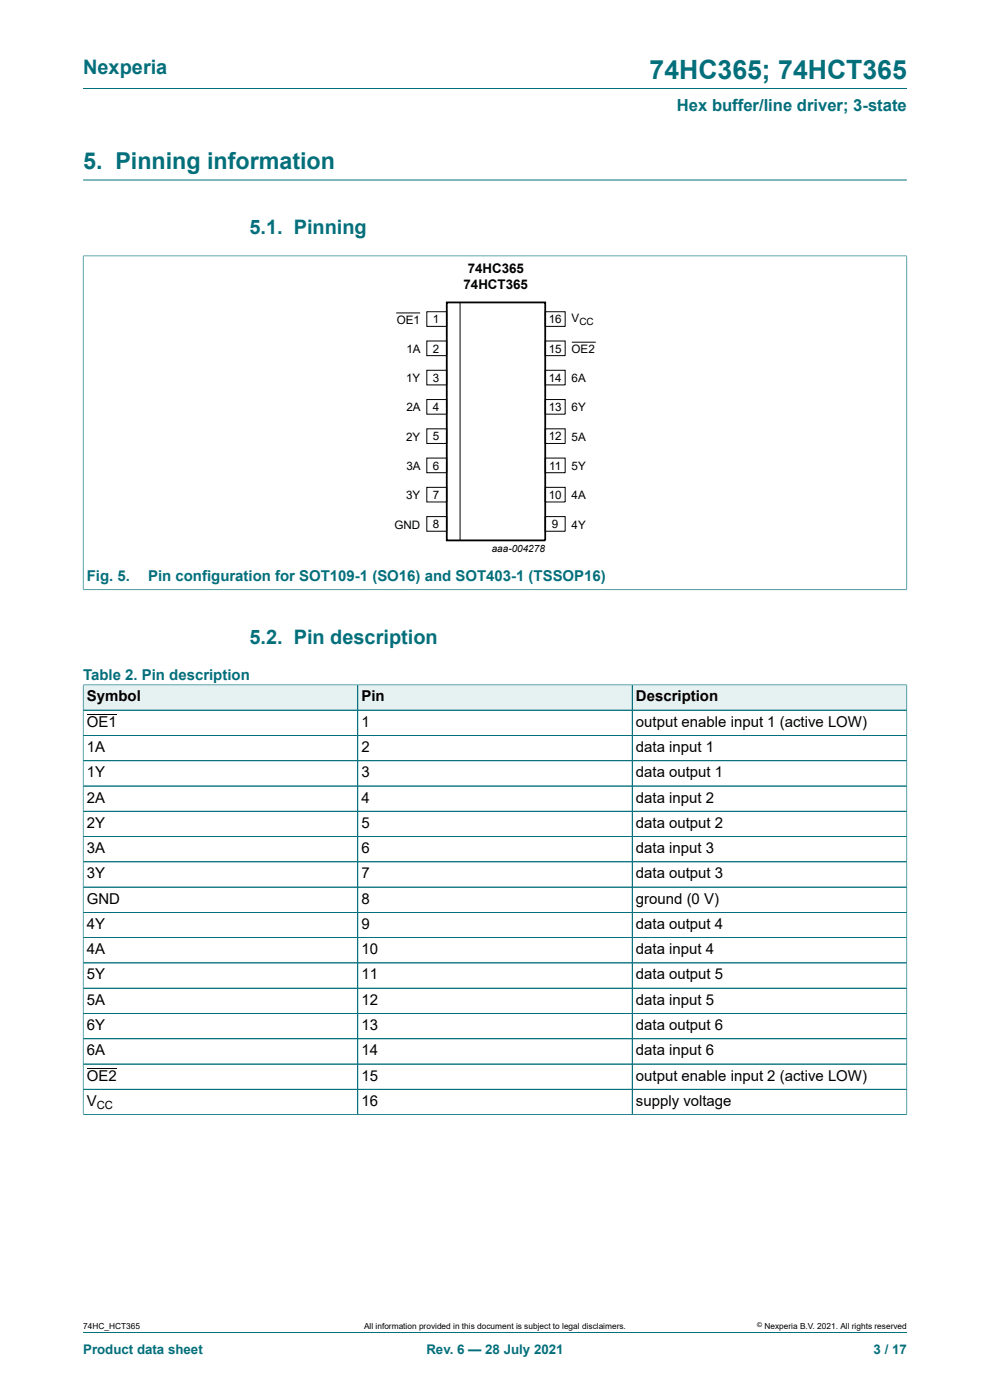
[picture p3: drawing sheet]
<svg xmlns="http://www.w3.org/2000/svg" width="210mm" height="297mm" viewBox="0 0 210 297" stroke-linecap="round" stroke-linejoin="round" font-family="sans-serif">
<defs><g id="words">
<text font-size="5.6" fill="#036f7b" x="137.8" y="16.8">74HC365; 74HCT365</text>
<text font-size="4.9" fill="#036f7b" x="17.6" y="35.9">5. Pinning information</text>
<g font-size="4.2" fill="#036f7b">
<text x="17.6" y="15.6">Nexperia</text>
<text x="52.9" y="49.7">5.1. Pinning</text>
<text x="52.9" y="136.5">5.2. Pin description</text>
</g>
<text font-size="3.5" fill="#036f7b" x="143.6" y="23.7">Hex buffer/line driver; 3-state</text>
<g font-size="3.2" fill="#036f7b">
<text x="18.4" y="123.3">Fig. 5.</text>
<text x="31.4" y="123.3">Pin configuration for SOT109-1 (SO16) and SOT403-1 (TSSOP16)</text>
<text x="17.6" y="144.2">Table 2. Pin description</text>
</g>
<g font-size="3.2">
<text x="18.4" y="148.8">Symbol</text>
<text x="76.7" y="148.8">Pin</text>
<text x="134.9" y="148.8">Description</text>
<text x="18.4" y="154.2">OE1</text>
<text x="76.7" y="154.2">1</text>
<text x="134.9" y="154.2">output enable input 1 (active LOW)</text>
<text x="18.4" y="159.5">1A</text>
<text x="76.7" y="159.5">2</text>
<text x="134.9" y="159.5">data input 1</text>
<text x="18.4" y="164.9">1Y</text>
<text x="76.7" y="164.9">3</text>
<text x="134.9" y="164.9">data output 1</text>
<text x="18.4" y="170.2">2A</text>
<text x="76.7" y="170.2">4</text>
<text x="134.9" y="170.2">data input 2</text>
<text x="18.4" y="175.6">2Y</text>
<text x="76.7" y="175.6">5</text>
<text x="134.9" y="175.6">data output 2</text>
<text x="18.4" y="181">3A</text>
<text x="76.7" y="181">6</text>
<text x="134.9" y="181">data input 3</text>
<text x="18.4" y="186.3">3Y</text>
<text x="18.4" y="191.7">GND</text>
<text x="76.7" y="186.3">7</text>
<text x="76.7" y="191.7">8</text>
<text x="134.9" y="186.3">data output 3</text>
<text x="134.9" y="191.7">ground (0 V)</text>
<text x="18.4" y="197.1">4Y</text>
<text x="76.7" y="197.1">9</text>
<text x="134.9" y="197.1">data output 4</text>
<text x="18.4" y="202.4">4A</text>
<text x="76.7" y="202.4">10</text>
<text x="134.9" y="202.4">data input 4</text>
<text x="18.4" y="207.8">5Y</text>
<text x="76.7" y="207.8">11</text>
<text x="134.9" y="207.8">data output 5</text>
<text x="18.4" y="213.1">5A</text>
<text x="76.7" y="213.1">12</text>
<text x="134.9" y="213.1">data input 5</text>
<text x="18.4" y="218.5">6Y</text>
<text x="76.7" y="218.5">13</text>
<text x="134.9" y="218.5">data output 6</text>
<text x="18.4" y="223.9">6A</text>
<text x="76.7" y="223.9">14</text>
<text x="134.9" y="223.9">data input 6</text>
<text x="18.4" y="229.2">OE2</text>
<text x="76.7" y="229.2">15</text>
<text x="134.9" y="229.2">output enable input 2 (active LOW)</text>
<text x="18.4" y="234.6">V</text>
<text x="76.7" y="234.6">16</text>
<text x="134.9" y="234.6">supply voltage</text>
</g>
<g font-size="2.8">
<text x="99.2" y="57.9">74HC365</text>
<text x="98.3" y="61.3">74HCT365</text>
</g>
<g font-size="2.8" fill="#036f7b">
<text x="17.6" y="287.2">Product data sheet</text>
<text x="90.4" y="287.2">Rev. 6 — 28 July 2021</text>
<text x="185.3" y="287.2">3 / 17</text>
</g>
<g font-size="2.5">
<text x="84.2" y="68.6">OE1</text>
<text x="91.8" y="68.6">1</text>
<text x="116.4" y="68.6">16</text>
<text x="121.3" y="68.4">V</text>
<text x="86.2" y="74.9">1A</text>
<text x="91.8" y="74.8">2</text>
<text x="116.4" y="74.8">15</text>
<text x="121.3" y="74.9">OE2</text>
<text x="86.1" y="81.1">1Y</text>
<text x="91.8" y="81">3</text>
<text x="116.4" y="81">14</text>
<text x="121.3" y="81.1">6A</text>
<text x="86.2" y="87.2">2A</text>
<text x="91.8" y="87.2">4</text>
<text x="116.4" y="87.2">13</text>
<text x="121.3" y="87.2">6Y</text>
<text x="86.1" y="93.5">2Y</text>
<text x="91.8" y="93.4">5</text>
<text x="116.4" y="93.4">12</text>
<text x="121.3" y="93.5">5A</text>
<text x="86.2" y="99.7">3A</text>
<text x="91.8" y="99.6">6</text>
<text x="116.5" y="99.6">11</text>
<text x="121.3" y="99.7">5Y</text>
<text x="86.1" y="105.9">3Y</text>
<text x="91.8" y="105.8">7</text>
<text x="116.4" y="105.8">10</text>
<text x="121.3" y="105.9">4A</text>
<text x="83.7" y="112.1">GND</text>
<text x="91.8" y="112">8</text>
<text x="117.1" y="112">9</text>
<text x="121.3" y="112.1">4Y</text>
</g>
<text font-size="2.4" x="20.5" y="235.2">CC</text>
<g font-size="2.1">
<text x="122.9" y="68.9">CC</text>
<text x="104.3" y="117.2">aaa-004278</text>
</g>
<g font-size="1.8">
<text x="17.6" y="282">74HC_HCT365</text>
<text x="77.2" y="282">All information provided in this document is subject to legal disclaimers.</text>
<text x="162.2" y="282">Nexperia B.V. 2021. All rights reserved</text>
</g>
<text font-size="1.4" x="160.6" y="281.6">©</text>
</g></defs>
<path d="M17.6 18.8h174.8M17.6 38.2h174.8M17.6 54.3h174.8M17.6 54.2v71M192.4 54.2v71M17.6 125.1h174.8" fill="none" stroke="#036f7b" stroke-width=".21"/>
<g fill="none" stroke="#000" stroke-width=".21">
<path d="M84 66.4h5.1M90.5 66.1h4.3v3.1h-4.3zM90.5 72.3h4.3v3.1h-4.3zM90.5 78.6h4.3v3.1h-4.3zM97.6 64.2v50.5M115.7 78.6h4.2v3.1h-4.2zM115.7 66.1h4.2v3.1h-4.2zM115.7 72.3h4.2v3.1h-4.2zM121.3 72.6h5.1M90.5 84.8h4.3v3.1h-4.3zM90.5 91h4.3v3.1h-4.3zM90.5 97.2h4.3v3.1h-4.3z"/>
<path d="M115.7 91h4.2v3.1h-4.2zM115.7 97.2h4.2v3.1h-4.2zM115.7 84.8h4.2v3.1h-4.2zM90.5 103.4h4.3v3.1h-4.3zM90.5 109.6h4.3v3.1h-4.3zM115.7 103.4h4.2v3.1h-4.2zM115.7 109.6h4.2v3.1h-4.2z"/>
</g>
<path d="M94.8 64.2h20.9v50.4h-20.9z" fill="none" stroke="#000" stroke-width=".38"/>
<path d="M17.7 145.4h58.1v5.2h-58.1z" fill="#e6f1f2"/>
<path d="M17.6 145.2v5.5h58.3v-5.4h-58.3" fill="none" stroke="#036f7b" stroke-width=".21"/>
<path d="M75.9 145.4h58.1v5.2h-58.1z" fill="#e6f1f2"/>
<path d="M75.9 145.3h58.2v5.4h-58.2z" fill="none" stroke="#036f7b" stroke-width=".21"/>
<path d="M134.2 145.4h58.1v5.2h-58.1z" fill="#e6f1f2"/>
<g fill="none" stroke="#036f7b" stroke-width=".21">
<path d="M17.6 150.7h174.8M17.6 156h174.8M17.6 145.4v91.1M17.7 145.3h174.7M75.9 145.4v91.1M134.1 145.3v91.2M192.4 145.2v91.3M17.6 161.4h174.8M17.6 166.7h174.8M17.6 172.1h174.8M17.6 177.5h174.8M17.6 182.8h174.8"/>
<path d="M17.6 188.2h174.8M17.6 193.6h174.8M17.6 198.9h174.8M17.6 204.3h174.8M17.6 209.6h174.8M17.6 215h174.8M17.6 236.5h174.8M17.6 220.4h174.8M17.6 225.7h174.8M17.6 231.1h174.8M17.6 282.6h174.8"/>
</g>
<path d="M18.4 151.7h6.4M18.4 226.7h6.4" fill="none" stroke="#000" stroke-width=".21"/>
<use href="#words"/>
</svg>
